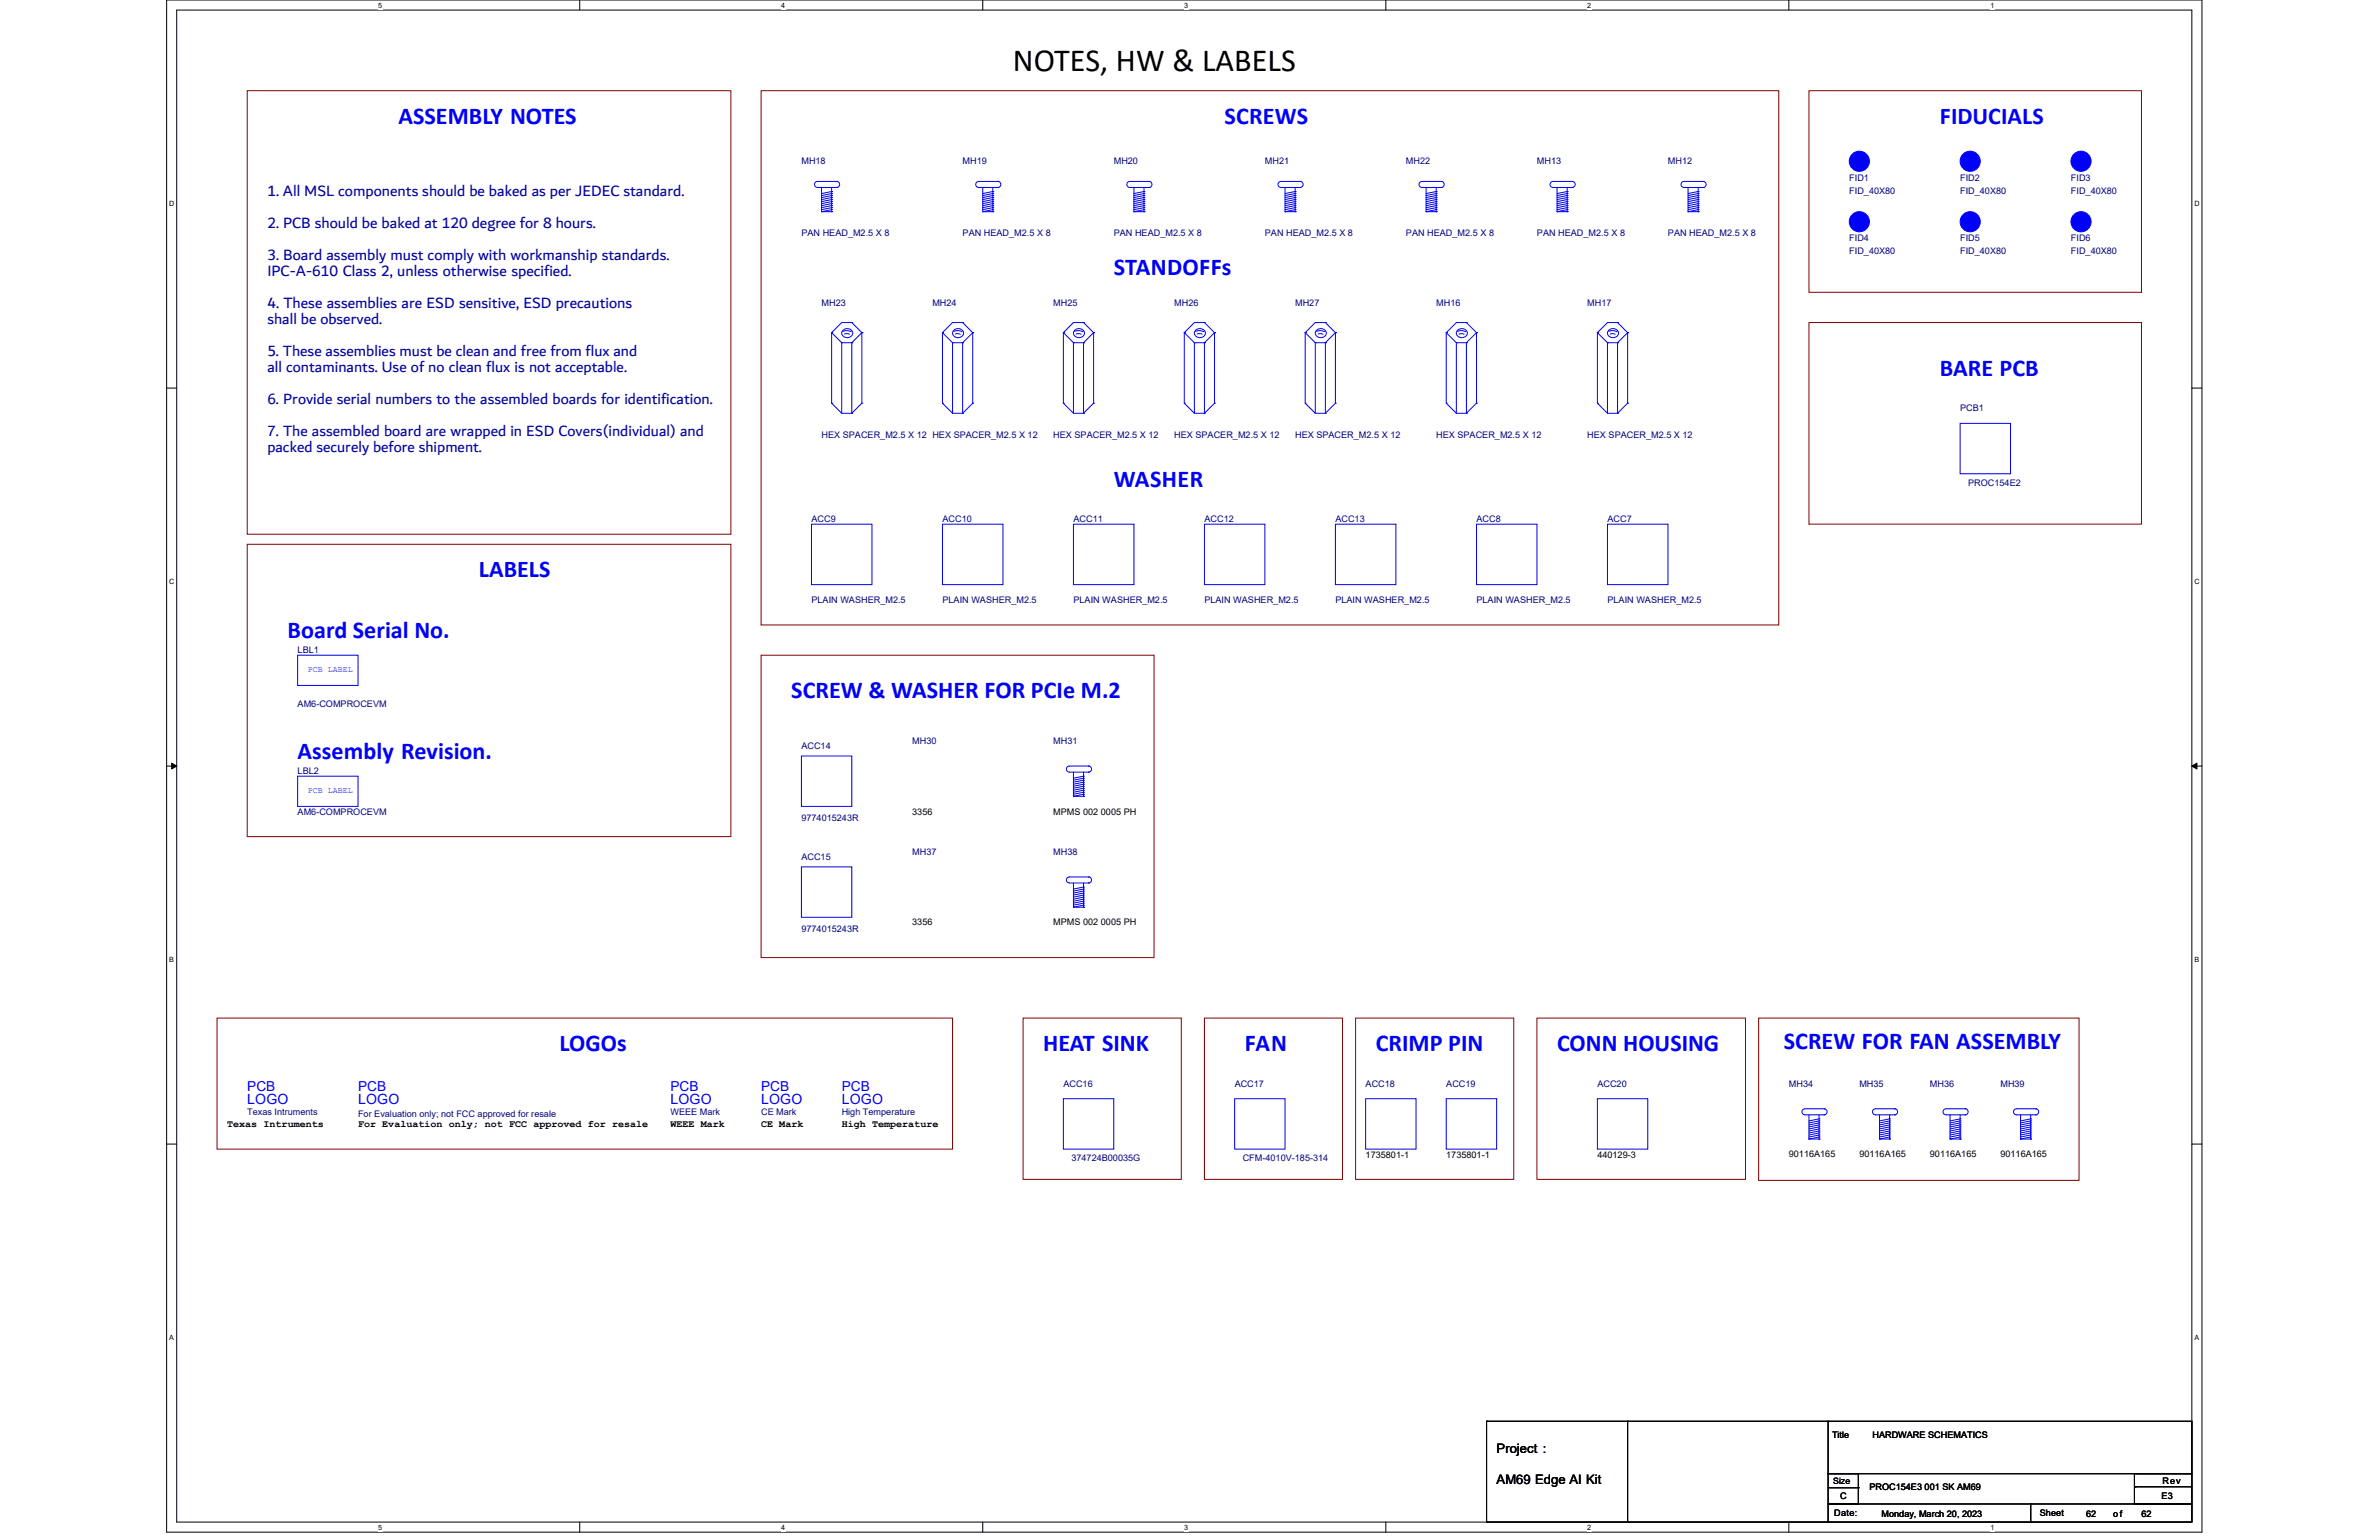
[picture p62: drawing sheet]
<svg xmlns="http://www.w3.org/2000/svg" width="432mm" height="279mm" viewBox="0 0 432 279" stroke-linecap="round" stroke-linejoin="round" font-family="sans-serif">
<defs><g id="words">
<text font-size="5.8" x="183.9" y="12.9">NOTES, HW &amp; LABELS</text>
<g font-size="4.4" fill="#00f">
<text x="72.3" y="22.5">ASSEMBLY NOTES</text>
<text x="222.3" y="22.5">SCREWS</text>
<text x="352.1" y="22.4">FIDUCIALS</text>
<text x="202.2" y="49.9">STANDOFFs</text>
<text x="352.1" y="68.2">BARE PCB</text>
<text x="202.2" y="88.3">WASHER</text>
<text x="86.9" y="104.7">LABELS</text>
<text x="52.2" y="115.7">Board Serial No.</text>
<text x="143.6" y="126.7">SCREW &amp; WASHER FOR PCIe M.2</text>
<text x="54" y="137.7">Assembly Revision.</text>
<text x="101.6" y="190.7">LOGOs</text>
<text x="189.4" y="190.7">HEAT SINK</text>
<text x="225.9" y="190.7">FAN</text>
<text x="249.7" y="190.7">CRIMP PIN</text>
<text x="282.6" y="190.7">CONN HOUSING</text>
<text x="323.8" y="190.3">SCREW FOR FAN ASSEMBLY</text>
</g>
<g font-size="2.9" fill="#0000a0">
<text x="48.5" y="35.5">1. All MSL components should be baked as per JEDEC standard.</text>
<text x="48.5" y="41.3">2. PCB should be baked at 120 degree for 8 hours.</text>
<text x="48.5" y="47.1">3. Board assembly must comply with workmanship standards.</text>
<text x="48.5" y="50">IPC-A-610 Class 2, unless otherwise specified.</text>
<text x="48.5" y="55.9">4. These assemblies are ESD sensitive, ESD precautions</text>
<text x="48.5" y="58.8">shall be observed.</text>
<text x="48.5" y="64.6">5. These assemblies must be clean and free from flux and</text>
<text x="48.5" y="67.5">all contaminants. Use of no clean flux is not acceptable.</text>
<text x="48.5" y="73.2">6. Provide serial numbers to the assembled boards for identification.</text>
<text x="48.5" y="79">7. The assembled board are wrapped in ESD Covers(individual) and</text>
<text x="48.5" y="81.9">packed securely before shipment.</text>
</g>
<g font-size="2.6" fill="#00f">
<text x="44.9" y="200.4">LOGO</text>
<text x="65" y="200.4">LOGO</text>
<text x="121.7" y="200.4">LOGO</text>
<text x="138.1" y="200.4">LOGO</text>
<text x="152.8" y="200.4">LOGO</text>
</g>
<g font-size="2.5" fill="#00f">
<text x="44.9" y="197.9">PCB</text>
<text x="65" y="197.9">PCB</text>
<text x="121.7" y="197.9">PCB</text>
<text x="138.1" y="197.9">PCB</text>
<text x="152.8" y="197.9">PCB</text>
</g>
<g font-size="2.4">
<text x="271.6" y="263.7">Project :</text>
<text x="271.6" y="269.2">AM69 Edge AI Kit</text>
</g>
<g font-size="1.8">
<text x="41.2" y="204.5">Texas Intruments</text>
<text x="65" y="204.5">For Evaluation only; not FCC approved for resale</text>
<text x="121.7" y="204.5">WEEE Mark</text>
<text x="138.1" y="204.5">CE Mark</text>
<text x="152.8" y="204.5">High Temperature</text>
</g>
<g font-size="1.6" fill="#000080">
<text x="145.5" y="29.8">MH18</text>
<text x="174.7" y="29.8">MH19</text>
<text x="202.2" y="29.8">MH20</text>
<text x="229.6" y="29.8">MH21</text>
<text x="255.2" y="29.8">MH22</text>
<text x="279" y="29.8">MH13</text>
<text x="302.7" y="29.8">MH12</text>
<text x="335.7" y="32.8">FID1</text>
<text x="335.7" y="35.1">FID_40X80</text>
<text x="355.8" y="32.8">FID2</text>
<text x="355.8" y="35.1">FID_40X80</text>
<text x="375.9" y="32.8">FID3</text>
<text x="375.9" y="35.1">FID_40X80</text>
<text x="145.5" y="42.8">PAN HEAD_M2.5 X 8</text>
<text x="174.7" y="42.8">PAN HEAD_M2.5 X 8</text>
<text x="202.2" y="42.8">PAN HEAD_M2.5 X 8</text>
<text x="229.6" y="42.8">PAN HEAD_M2.5 X 8</text>
<text x="255.2" y="42.8">PAN HEAD_M2.5 X 8</text>
<text x="279" y="42.8">PAN HEAD_M2.5 X 8</text>
<text x="302.7" y="42.8">PAN HEAD_M2.5 X 8</text>
<text x="335.7" y="43.7">FID4</text>
<text x="335.7" y="46.1">FID_40X80</text>
<text x="355.8" y="43.7">FID5</text>
<text x="355.8" y="46.1">FID_40X80</text>
<text x="375.9" y="43.7">FID6</text>
<text x="375.9" y="46.1">FID_40X80</text>
<text x="149.1" y="55.4">MH23</text>
<text x="169.2" y="55.4">MH24</text>
<text x="191.2" y="55.4">MH25</text>
<text x="213.1" y="55.4">MH26</text>
<text x="235.1" y="55.4">MH27</text>
<text x="260.7" y="55.4">MH16</text>
<text x="288.1" y="55.4">MH17</text>
<text x="355.8" y="74.6">PCB1</text>
<text x="149.1" y="79.4">HEX SPACER_M2.5 X 12 HEX SPACER_M2.5 X 12</text>
<text x="191.2" y="79.4">HEX SPACER_M2.5 X 12</text>
<text x="213.1" y="79.4">HEX SPACER_M2.5 X 12</text>
<text x="235.1" y="79.4">HEX SPACER_M2.5 X 12</text>
<text x="260.7" y="79.4">HEX SPACER_M2.5 X 12</text>
<text x="288.1" y="79.4">HEX SPACER_M2.5 X 12</text>
<text x="357.2" y="88.2">PROC154E2</text>
<text x="147.3" y="94.8">ACC9</text>
<text x="171.1" y="94.8">ACC10</text>
<text x="194.8" y="94.8">ACC11</text>
<text x="218.6" y="94.8">ACC12</text>
<text x="242.4" y="94.8">ACC13</text>
<text x="268" y="94.8">ACC8</text>
<text x="291.8" y="94.8">ACC7</text>
<text x="147.3" y="109.4">PLAIN WASHER_M2.5</text>
<text x="171.1" y="109.4">PLAIN WASHER_M2.5</text>
<text x="194.8" y="109.4">PLAIN WASHER_M2.5</text>
<text x="218.6" y="109.4">PLAIN WASHER_M2.5</text>
<text x="242.4" y="109.4">PLAIN WASHER_M2.5</text>
<text x="268" y="109.4">PLAIN WASHER_M2.5</text>
<text x="291.8" y="109.4">PLAIN WASHER_M2.5</text>
<text x="54" y="118.5">LBL1</text>
<text x="54" y="128.2">AM6-COMPROCEVM</text>
<text x="145.5" y="135.9">ACC14</text>
<text x="165.6" y="135">MH30</text>
<text x="191.2" y="135">MH31</text>
<text x="54" y="140.5">LBL2</text>
<text x="54" y="147.8">AM6-COMPROCEVM</text>
<text x="145.5" y="148.9">9774015243R</text>
<text x="165.6" y="155.1">MH37</text>
<text x="191.2" y="155.1">MH38</text>
<text x="145.5" y="156">ACC15</text>
<text x="145.5" y="169">9774015243R</text>
<text x="193" y="197.2">ACC16</text>
<text x="224.1" y="197.2">ACC17</text>
<text x="247.9" y="197.2">ACC18</text>
<text x="262.5" y="197.2">ACC19</text>
<text x="289.9" y="197.2">ACC20</text>
<text x="324.7" y="197.2">MH34</text>
<text x="337.5" y="197.2">MH35</text>
<text x="350.3" y="197.2">MH36</text>
<text x="363.1" y="197.2">MH39</text>
<text x="44.9" y="202.3">Texas Intruments</text>
<text x="65" y="202.7">For Evaluation only; not FCC approved for resale</text>
<text x="121.7" y="202.3">WEEE Mark</text>
<text x="138.1" y="202.3">CE Mark</text>
<text x="152.8" y="202.3">High Temperature</text>
<text x="194.5" y="210.7">374724B00035G</text>
<text x="225.6" y="210.7">CFM-4010V-185-314</text>
</g>
<g font-size="1.6">
<text x="165.6" y="147.8">3356</text>
<text x="191.2" y="147.8">MPMS 002 0005 PH</text>
<text x="165.6" y="167.9">3356</text>
<text x="191.2" y="167.9">MPMS 002 0005 PH</text>
<text x="324.7" y="210">90116A165</text>
<text x="337.5" y="210">90116A165</text>
<text x="350.3" y="210">90116A165</text>
<text x="363.1" y="210">90116A165</text>
<text x="247.9" y="210.2">1735801-1</text>
<text x="262.5" y="210.2">1735801-1</text>
<text x="289.9" y="210.2">440129-3</text>
<text x="332.5" y="260.8">Title</text>
<text x="339.9" y="260.8">HARDWARE SCHEMATICS</text>
<text x="332.7" y="269.2">Size</text>
<text x="392.5" y="269.2">Rev</text>
<text x="332.9" y="275.1">Date:</text>
<text x="334" y="272">C</text>
<text x="339.3" y="270.3">PROC154E3 001 SK AM69</text>
<text x="341.5" y="275.3">Monday, March 20, 2023</text>
<text x="370.2" y="275.1">Sheet</text>
<text x="378.6" y="275.3">62</text>
<text x="383.6" y="275.3">of</text>
<text x="388.7" y="275.3">62</text>
<text x="392.3" y="272">E3</text>
</g>
<g font-size="1.5" fill="#00f">
<text x="55.8" y="121.9">PCB LABEL</text>
<text x="55.8" y="143.9">PCB LABEL</text>
</g>
<g font-size="1.3">
<text x="68.6" y="1.4">5</text>
<text x="141.8" y="1.4">4</text>
<text x="215" y="1.4">3</text>
<text x="288.1" y="1.4">2</text>
<text x="361.3" y="1.4">1</text>
<text x="30.7" y="37.3">D</text>
<text x="398.3" y="37.3">D</text>
<text x="30.7" y="105.9">C</text>
<text x="398.3" y="105.9">C</text>
<text x="30.7" y="174.5">B</text>
<text x="398.3" y="174.5">B</text>
<text x="30.7" y="243">A</text>
<text x="398.3" y="243">A</text>
<text x="68.6" y="277.5">5</text>
<text x="141.8" y="277.5">4</text>
<text x="215" y="277.5">3</text>
<text x="288.1" y="277.5">2</text>
<text x="361.3" y="277.5">1</text>
</g>
</g></defs>
<path d="M30.2 0h369.5v278h-369.5zM32.1 1.8h365.7v274.3h-365.7z" fill="none" stroke="#000" stroke-width=".18"/>
<g fill="#fff">
<path d="M68.7 .2h.7v1.4h-.7z"/>
<path d="M68.7 276.3h.7v1.5h-.7z"/>
</g>
<path d="M105.2 0v1.8M105.2 276.1v1.9" fill="none" stroke="#000" stroke-width=".18"/>
<g fill="#fff">
<path d="M141.8 .2h.7v1.4h-.7z"/>
<path d="M141.8 276.3h.7v1.5h-.7z"/>
</g>
<path d="M178.4 0v1.8M178.4 276.1v1.9" fill="none" stroke="#000" stroke-width=".18"/>
<g fill="#fff">
<path d="M215 .2h.7v1.4h-.7z"/>
<path d="M215 276.3h.7v1.5h-.7z"/>
</g>
<path d="M251.5 0v1.8M251.5 276.1v1.9" fill="none" stroke="#000" stroke-width=".18"/>
<g fill="#fff">
<path d="M288.1 .2h.7v1.4h-.7z"/>
<path d="M288.1 276.3h.7v1.5h-.7z"/>
</g>
<path d="M324.7 0v1.8M324.7 276.1v1.9" fill="none" stroke="#000" stroke-width=".18"/>
<g fill="#fff">
<path d="M361.3 .2h.7v1.4h-.7z"/>
<path d="M361.3 276.3h.7v1.5h-.7z"/>
<path d="M30.7 36.1h1v1.5h-1z"/>
<path d="M398.3 36.1h.9v1.5h-.9z"/>
<path d="M30.7 104.7h1v1.5h-1z"/>
<path d="M398.3 104.7h.9v1.5h-.9z"/>
</g>
<path d="M30.2 70.4h1.9M397.8 70.4h1.9" fill="none" stroke="#000" stroke-width=".18"/>
<g fill="#fff">
<path d="M30.7 173.3h.9v1.4h-.9z"/>
<path d="M398.3 173.3h.9v1.4h-.9z"/>
</g>
<path d="M30.2 139h1.9M31.2 138.5l.9 .5-.9 .5zM397.8 139l.9-.5v1zM397.8 139h1.9" fill="none" stroke="#000" stroke-width=".18"/>
<path d="M31.2 138.5l.9 .5-.9 .5zM397.8 139l.9-.5v1z" fill="#000"/>
<g fill="#fff">
<path d="M30.7 241.9h.9v1.4h-.9z"/>
<path d="M398.3 241.9h.9v1.4h-.9z"/>
</g>
<g fill="none" stroke="#000" stroke-width=".18">
<path d="M30.2 207.6h1.9M397.8 207.6h1.9M269.8 257.9h.1M269.8 257.9h62.2M269.8 257.9v18.2M295.4 257.9h.1M295.4 257.9v18.2M331.8 257.9h66v9.5h-66zM269.8 276.1h.1M269.8 276.1h62.2M331.8 267.4h5.5v5.5h-5.5zM331.8 272.9h36.8v3.2h-36.8z"/>
<path d="M331.8 269.9h5.5M337.3 269.9h.1M368.6 272.9h29.2v3.2h-29.2zM387.4 267.4h10.4v5.5h-10.4zM387.6 269.7h.1M387.6 269.7h10.2"/>
</g>
<path d="M44.9 16.5h87.8v80.4h-87.8zM138.1 16.5h184.8v96.9h-184.8zM328.3 16.5h60.4v36.5h-60.4zM328.3 58.5h60.4v36.6h-60.4zM44.9 98.8h87.8v53h-87.8zM138.1 118.9h71.4v54.8h-71.4zM39.4 184.7h133.5v23.8h-133.5zM185.7 184.7h28.7v29.3h-28.7zM218.6 184.7h25.1v29.3h-25.1zM246 184.7h28.8v29.3h-28.8zM279 184.7h37.8v29.3h-37.8zM319.2 184.7h58.1v29.5h-58.1z" fill="none" stroke="#800000" stroke-width=".18"/>
<g fill="none" stroke="#00f" stroke-width=".18">
<path d="M54 140.8h11v5.5h-11zM197.6 159.1a.55 .55 0 0 1 .5 .6 .55 .55 0 0 1-.5 .5M197.6 159.1h-3.5a.55 .55 0 0 0-.5 .6 .55 .55 0 0 0 .5 .5M197.6 159.1h.1M194.1 160.2h3.5M194.8 164.6h.1M194.8 160.2v4.4M194.8 164.6h1.9M196.7 164.6h.1M196.7 160.9h.1M196.7 161.3h.1M196.7 161.7h.1"/>
<path d="M196.7 162h.1M196.7 162.4h.1M196.7 162.8h.1M196.7 163.1h.1M196.7 163.5h.1M196.7 163.9h.1M196.7 164.2h.1M196.7 160.2v4.4M196.7 160.9l-1.9 .4M196.7 161.3l-1.9 .4M196.7 161.7l-1.9 .3M196.7 162l-1.9 .4"/>
<path d="M196.7 162.4l-1.9 .4M196.7 162.8l-1.9 .3M196.7 163.1l-1.9 .4M196.7 163.5l-1.9 .4M196.7 163.9l-1.9 .3M196.7 164.2l-1.9 .4M197.6 160.2h.1M366 202.3h3.5M366.7 206.7h.1M366.7 202.3v4.4M366.7 206.7h1.9M368.6 206.7h.1"/>
<path d="M368.6 203h.1M368.6 203.4h.1M368.6 203.7h.1M368.6 204.1h.1M368.6 204.5h.1M368.6 204.8h.1M368.6 205.2h.1M368.6 205.6h.1M368.6 205.9h.1M368.6 206.3h.1M368.6 202.3v4.4M368.6 203l-1.9 .4"/>
<path d="M368.6 203.4l-1.9 .3M368.6 203.7l-1.9 .4M368.6 204.1l-1.9 .4M368.6 204.5l-1.9 .3M368.6 204.8l-1.9 .4M368.6 205.2l-1.9 .4M368.6 205.6l-1.9 .3M368.6 205.9l-1.9 .4M368.6 206.3l-1.9 .4M369.5 201.2a.55 .55 0 0 1 .5 .5 .55 .55 0 0 1-.5 .6M369.5 201.2h-3.5a.55 .55 0 0 0-.5 .5 .55 .55 0 0 0 .5 .6M369.5 201.2h.1"/>
<path d="M369.5 202.3h.1"/>
</g>
<circle cx="357.6" cy="40.2" r="1.83" fill="#00f"/>
<circle cx="357.6" cy="40.2" r="1.83" fill="none" stroke="#00f" stroke-width=".18"/>
<circle cx="357.6" cy="40.2" r=".73" fill="#00f"/>
<g fill="none" stroke="#00f" stroke-width=".18">
<path d="M178.4 38.4h.1M178.4 34v4.4M178.4 38.4h1.8M180.2 38.4h.1M180.2 34.7h.1M180.2 35.1h.1M180.2 35.5h.1M180.2 35.8h.1M180.2 36.2h.1M180.2 36.6h.1M180.2 36.9h.1M180.2 37.3h.1"/>
<path d="M180.2 37.7h.1M180.2 38h.1M180.2 34v4.4M180.2 34.7l-1.8 .4M180.2 35.1l-1.8 .4M180.2 35.5l-1.8 .3M180.2 35.8l-1.8 .4M180.2 36.2l-1.8 .4M180.2 36.6l-1.8 .3M180.2 36.9l-1.8 .4M180.2 37.3l-1.8 .4M180.2 37.7l-1.8 .3"/>
<path d="M180.2 38l-1.8 .4M181.1 32.9a.55 .55 0 0 1 .6 .6 .55 .55 0 0 1-.6 .5M181.1 32.9h-3.5a.55 .55 0 0 0-.5 .6 .55 .55 0 0 0 .5 .5h3.5M181.1 32.9h.1M181.1 34h.1M306.4 38.4h.1M306.4 38.4h1.8M306.4 34v4.4M308.2 38.4h.1M308.2 34.7h.1M308.2 35.1h.1M308.2 35.5h.1"/>
<path d="M308.2 35.8h.1M308.2 36.2h.1M308.2 36.6h.1M308.2 36.9h.1M308.2 37.3h.1M308.2 37.7h.1M308.2 38h.1M308.2 34v4.4M308.2 34.7l-1.8 .4M308.2 35.1l-1.8 .4M308.2 35.5l-1.8 .3M308.2 35.8l-1.8 .4"/>
<path d="M308.2 36.2l-1.8 .4M308.2 36.6l-1.8 .3M308.2 36.9l-1.8 .4M308.2 37.3l-1.8 .4M308.2 37.7l-1.8 .3M308.2 38l-1.8 .4M309.1 32.9a.55 .55 0 0 1 .6 .6 .55 .55 0 0 1-.6 .5M309.1 32.9h-3.4a.55 .55 0 0 0-.6 .6 .55 .55 0 0 0 .6 .5h3.4M309.1 32.9h.1M309.1 34h.1M153.1 59.9a.98 .98 0 0 1 1.1-.2 .98 .98 0 0 1 .5 1.1 .99 .99 0 0 1-1.2 .4 .99 .99 0 0 1-.6-1.1zM154.6 58.5h.1"/>
<path d="M154.6 58.5h-1.8l-1.9 1.9M154.6 58.5l1.8 1.9M150.9 73.2h.1M150.9 60.4h.1M150.9 73.2l1.9 1.8M150.9 60.4v12.8M150.9 60.4l1.9 1.8M152.8 62.2h.1M152.8 75h1.8M152.8 62.2v12.8M152.8 62.2h1.8M153 60.1l.7-.1 .8 .2"/>
<path d="M153.3 60.6h.9M154.6 75h.1M154.6 62.2h.1M154.6 62.2v12.8M156.4 73.2h.1M156.4 60.4h.1M156.4 73.2l-1.8 1.8M156.4 60.4v12.8M156.4 60.4l-1.8 1.8M171.1 95.1h10.9v11h-10.9zM197.6 139a.55 .55 0 0 1 .5 .5 .55 .55 0 0 1-.5 .6M197.6 139h-3.5a.55 .55 0 0 0-.5 .5 .55 .55 0 0 0 .5 .6h3.5"/>
<path d="M197.6 139h.1M194.8 144.5h.1M194.8 140.1v4.4M194.8 144.5h1.9M196.7 144.5h.1M196.7 140.8h.1M196.7 141.2h.1M196.7 141.5h.1M196.7 141.9h.1M196.7 142.3h.1M196.7 142.6h.1M196.7 143h.1"/>
<path d="M196.7 143.4h.1M196.7 143.7h.1M196.7 144.1h.1M196.7 140.1v4.4M196.7 140.8l-1.9 .4M196.7 141.2l-1.9 .3M196.7 141.5l-1.9 .4M196.7 141.9l-1.9 .4M196.7 142.3l-1.9 .3M196.7 142.6l-1.9 .4M196.7 143l-1.9 .4M196.7 143.4l-1.9 .3"/>
<path d="M196.7 143.7l-1.9 .4M196.7 144.1l-1.9 .4M197.6 140.1h.1"/>
<circle cx="357.6" cy="40.2" r=".73"/>
</g>
<circle cx="377.7" cy="40.2" r="1.83" fill="#00f"/>
<circle cx="377.7" cy="40.2" r="1.83" fill="none" stroke="#00f" stroke-width=".18"/>
<circle cx="377.7" cy="40.2" r=".73" fill="#00f"/>
<g fill="none" stroke="#00f" stroke-width=".18">
<path d="M149.1 38.4h.1M149.1 34v4.4M149.1 38.4h1.8M150.9 38.4h.1M150.9 34.7h.1M150.9 35.1h.1M150.9 35.5h.1M150.9 35.8h.1M150.9 36.2h.1M150.9 36.6h.1M150.9 36.9h.1M150.9 37.3h.1"/>
<path d="M150.9 37.7h.1M150.9 38h.1M150.9 34v4.4M150.9 34.7l-1.8 .4M150.9 35.1l-1.8 .4M150.9 35.5l-1.8 .3M150.9 35.8l-1.8 .4M150.9 36.2l-1.8 .4M150.9 36.6l-1.8 .3M150.9 36.9l-1.8 .4M150.9 37.3l-1.8 .4M150.9 37.7l-1.8 .3"/>
<path d="M150.9 38l-1.8 .4M151.9 32.9a.55 .55 0 0 1 .5 .6 .55 .55 0 0 1-.5 .5M151.9 32.9h-3.5a.55 .55 0 0 0-.6 .6 .55 .55 0 0 0 .6 .5h3.5M151.9 32.9h.1M151.9 34h.1M205.8 38.4h.1M205.8 38.4h1.8M205.8 34v4.4M207.6 38.4h.1M207.6 34.7h.1M207.6 35.1h.1M207.6 35.5h.1"/>
<path d="M207.6 35.8h.1M207.6 36.2h.1M207.6 36.6h.1M207.6 36.9h.1M207.6 37.3h.1M207.6 37.7h.1M207.6 38h.1M207.6 34v4.4M207.6 34.7l-1.8 .4M207.6 35.1l-1.8 .4M207.6 35.5l-1.8 .3M207.6 35.8l-1.8 .4"/>
<path d="M207.6 36.2l-1.8 .4M207.6 36.6l-1.8 .3M207.6 36.9l-1.8 .4M207.6 37.3l-1.8 .4M207.6 37.7l-1.8 .3M207.6 38l-1.8 .4M208.6 32.9a.55 .55 0 0 1 .5 .6 .55 .55 0 0 1-.5 .5M208.6 32.9h-3.5a.55 .55 0 0 0-.6 .6 .55 .55 0 0 0 .6 .5h3.5M208.6 32.9h.1M208.6 34h.1M233.2 38.4h.1M233.2 38.4h1.9"/>
<path d="M233.2 34v4.4M235.1 38.4h.1M235.1 34.7h.1M235.1 35.1h.1M235.1 35.5h.1M235.1 35.8h.1M235.1 36.2h.1M235.1 36.6h.1M235.1 36.9h.1M235.1 37.3h.1M235.1 37.7h.1M235.1 38h.1"/>
<path d="M235.1 34v4.4M235.1 34.7l-1.9 .4M235.1 35.1l-1.9 .4M235.1 35.5l-1.9 .3M235.1 35.8l-1.9 .4M235.1 36.2l-1.9 .4M235.1 36.6l-1.9 .3M235.1 36.9l-1.9 .4M235.1 37.3l-1.9 .4M235.1 37.7l-1.9 .3M235.1 38l-1.9 .4M236 32.9a.55 .55 0 0 1 .5 .6 .55 .55 0 0 1-.5 .5"/>
<path d="M236 32.9h-3.5a.55 .55 0 0 0-.5 .6 .55 .55 0 0 0 .5 .5h3.5M236 32.9h.1M236 34h.1M282.6 38.4h.1M282.6 38.4h1.8M282.6 34v4.4M284.4 38.4h.1M284.4 34.7h.1M284.4 35.1h.1M284.4 35.5h.1M284.4 35.8h.1M284.4 36.2h.1"/>
<path d="M284.4 36.6h.1M284.4 36.9h.1M284.4 37.3h.1M284.4 37.7h.1M284.4 38h.1M284.4 34v4.4M284.4 34.7l-1.8 .4M284.4 35.1l-1.8 .4M284.4 35.5l-1.8 .3M284.4 35.8l-1.8 .4M284.4 36.2l-1.8 .4M284.4 36.6l-1.8 .3"/>
<path d="M284.4 36.9l-1.8 .4M284.4 37.3l-1.8 .4M284.4 37.7l-1.8 .3M284.4 38l-1.8 .4M285.4 32.9a.55 .55 0 0 1 .5 .6 .55 .55 0 0 1-.5 .5M285.4 32.9h-3.5a.55 .55 0 0 0-.6 .6 .55 .55 0 0 0 .6 .5h3.5M285.4 32.9h.1M285.4 34h.1M173.2 59.9a.98 .98 0 0 1 1.1-.2 .98 .98 0 0 1 .5 1.1 .99 .99 0 0 1-1.2 .4 .99 .99 0 0 1-.6-1.1zM174.7 58.5h.1M174.7 58.5h-1.8l-1.8 1.9M174.7 58.5l1.8 1.9"/>
<path d="M195.1 59.9a.98 .98 0 0 1 1.2-.2 .98 .98 0 0 1 .5 1.1 .99 .99 0 0 1-1.2 .4 .99 .99 0 0 1-.7-1.1zM196.7 58.5h.1M196.7 58.5h-1.9l-1.8 1.9M196.7 58.5l1.8 1.9M264.6 59.9a.98 .98 0 0 1 1.2-.2 .98 .98 0 0 1 .5 1.1 .99 .99 0 0 1-1.2 .4 .99 .99 0 0 1-.7-1.1zM266.2 58.5h.1M266.2 58.5h-1.9l-1.8 1.9M266.2 58.5l1.8 1.9M292.1 59.9a.98 .98 0 0 1 1.1-.2 .98 .98 0 0 1 .5 1.1 .99 .99 0 0 1-1.2 .4 .99 .99 0 0 1-.7-1.1zM293.6 58.5h.1M293.6 58.5h-1.8l-1.9 1.9M293.6 58.5l1.8 1.9"/>
<path d="M171.1 73.2h.1M171.1 60.4h.1M171.1 73.2l1.8 1.8M171.1 60.4v12.8M171.1 60.4l1.8 1.8M172.9 62.2h.1M172.9 75h1.8M172.9 62.2h1.8M172.9 62.2v12.8M173.1 60.1l.7-.1 .8 .2M173.4 60.6h.9M174.7 75h.1"/>
<path d="M174.7 62.2h.1M174.7 62.2v12.8M176.5 73.2h.1M176.5 60.4h.1M176.5 73.2l-1.8 1.8M176.5 60.4v12.8M176.5 60.4l-1.8 1.8M193 73.2h.1M193 60.4h.1M193 73.2l1.8 1.8M193 60.4v12.8M193 60.4l1.8 1.8"/>
<path d="M194.8 62.2h.1M194.8 75h1.9M194.8 62.2h1.9M194.8 62.2v12.8M195.1 60.1l.6-.1 .9 .2M195.3 60.6h.9M196.7 75h.1M196.7 62.2h.1M196.7 62.2v12.8M198.5 73.2h.1M198.5 60.4h.1M198.5 73.2l-1.8 1.8"/>
<path d="M198.5 60.4v12.8M198.5 60.4l-1.8 1.8M262.5 73.2h.1M262.5 60.4h.1M262.5 73.2l1.8 1.8M262.5 60.4v12.8M262.5 60.4l1.8 1.8M264.3 62.2h.1M264.3 75h1.9M264.3 62.2v12.8M264.3 62.2h1.9M264.6 60.1l.6-.1 .9 .2"/>
<path d="M264.8 60.6h.9M266.2 75h.1M266.2 62.2h.1M266.2 62.2v12.8M268 73.2h.1M268 60.4h.1M268 73.2l-1.8 1.8M268 60.4v12.8M268 60.4l-1.8 1.8M289.9 73.2h.1M289.9 60.4h.1M289.9 73.2l1.9 1.8"/>
<path d="M289.9 60.4v12.8M289.9 60.4l1.9 1.8M291.8 62.2h.1M291.8 75h1.8M291.8 62.2h1.8M291.8 62.2v12.8M292 60.1l.7-.1 .8 .2M292.3 60.6h.9M293.6 75h.1M293.6 62.2h.1M293.6 62.2v12.8M295.4 73.2h.1"/>
<path d="M295.4 60.4h.1M295.4 73.2l-1.8 1.8M295.4 60.4v12.8M295.4 60.4l-1.8 1.8M355.8 76.8h9.1v9.2h-9.1zM194.8 95.1h11v11h-11zM218.6 95.1h11v11h-11zM242.4 95.1h11v11h-11zM268 95.1h11v11h-11zM291.8 95.1h10.9v11h-10.9zM193 199.3h9.2v9.2h-9.2zM224.1 199.3h9.1v9.2h-9.1z"/>
<path d="M247.9 199.3h9.1v9.2h-9.1zM327.6 202.3h3.5M328.3 206.7h.1M328.3 202.3v4.4M328.3 206.7h1.9M330.2 206.7h.1M330.2 203h.1M330.2 203.4h.1M330.2 203.7h.1M330.2 204.1h.1M330.2 204.5h.1M330.2 204.8h.1"/>
<path d="M330.2 205.2h.1M330.2 205.6h.1M330.2 205.9h.1M330.2 206.3h.1M330.2 202.3v4.4M330.2 203l-1.9 .4M330.2 203.4l-1.9 .3M330.2 203.7l-1.9 .4M330.2 204.1l-1.9 .4M330.2 204.5l-1.9 .3M330.2 204.8l-1.9 .4M330.2 205.2l-1.9 .4"/>
<path d="M330.2 205.6l-1.9 .3M330.2 205.9l-1.9 .4M330.2 206.3l-1.9 .4M331.1 201.2a.55 .55 0 0 1 .5 .5 .55 .55 0 0 1-.5 .6M331.1 201.2h-3.5a.55 .55 0 0 0-.5 .5 .55 .55 0 0 0 .5 .6M331.1 201.2h.1M331.1 202.3h.1"/>
<circle cx="377.7" cy="40.2" r=".73"/>
</g>
<circle cx="357.6" cy="29.3" r="1.83" fill="#00f"/>
<circle cx="357.6" cy="29.3" r="1.83" fill="none" stroke="#00f" stroke-width=".18"/>
<circle cx="357.6" cy="29.3" r=".73" fill="#00f"/>
<g fill="none" stroke="#00f" stroke-width=".18">
<path d="M262.5 199.3h9.1v9.2h-9.1z"/>
<circle cx="357.6" cy="29.3" r=".73"/>
</g>
<circle cx="377.7" cy="29.3" r="1.83" fill="#00f"/>
<circle cx="377.7" cy="29.3" r="1.83" fill="none" stroke="#00f" stroke-width=".18"/>
<circle cx="377.7" cy="29.3" r=".73" fill="#00f"/>
<g fill="none" stroke="#00f" stroke-width=".18">
<path d="M54 118.9h11v5.5h-11zM289.9 199.3h9.2v9.2h-9.2z"/>
<circle cx="377.7" cy="29.3" r=".73"/>
</g>
<circle cx="337.5" cy="29.3" r="1.83" fill="#00f"/>
<circle cx="337.5" cy="29.3" r="1.83" fill="none" stroke="#00f" stroke-width=".18"/>
<circle cx="337.5" cy="29.3" r=".73" fill="#00f"/>
<g fill="none" stroke="#00f" stroke-width=".18">
<path d="M217.1 59.9a.98 .98 0 0 1 1.1-.2 .98 .98 0 0 1 .5 1.1 .99 .99 0 0 1-1.2 .4 .99 .99 0 0 1-.6-1.1zM218.6 58.5h.1M218.6 58.5h-1.8l-1.8 1.9M218.6 58.5l1.8 1.9M215 73.2h.1M215 60.4h.1M215 73.2l1.8 1.8M215 60.4v12.8M215 60.4l1.8 1.8M216.8 62.2h.1M216.8 75h1.8M216.8 62.2v12.8"/>
<path d="M216.8 62.2h1.8M217 60.1l.7-.1 .8 .2M217.3 60.6h.9M218.6 75h.1M218.6 62.2h.1M218.6 62.2v12.8M220.4 73.2h.1M220.4 60.4h.1M220.4 73.2l-1.8 1.8M220.4 60.4v12.8M220.4 60.4l-1.8 1.8M353.2 202.3h3.5"/>
<path d="M353.9 206.7h.1M353.9 202.3v4.4M353.9 206.7h1.9M355.8 206.7h.1M355.8 203h.1M355.8 203.4h.1M355.8 203.7h.1M355.8 204.1h.1M355.8 204.5h.1M355.8 204.8h.1M355.8 205.2h.1M355.8 205.6h.1"/>
<path d="M355.8 205.9h.1M355.8 206.3h.1M355.8 202.3v4.4M355.8 203l-1.9 .4M355.8 203.4l-1.9 .3M355.8 203.7l-1.9 .4M355.8 204.1l-1.9 .4M355.8 204.5l-1.9 .3M355.8 204.8l-1.9 .4M355.8 205.2l-1.9 .4M355.8 205.6l-1.9 .3M355.8 205.9l-1.9 .4"/>
<path d="M355.8 206.3l-1.9 .4M356.7 201.2a.55 .55 0 0 1 .5 .5 .55 .55 0 0 1-.5 .6M356.7 201.2h-3.5a.55 .55 0 0 0-.5 .5 .55 .55 0 0 0 .5 .6M356.7 201.2h.1M356.7 202.3h.1"/>
<circle cx="337.5" cy="29.3" r=".73"/>
</g>
<circle cx="337.5" cy="40.2" r="1.83" fill="#00f"/>
<circle cx="337.5" cy="40.2" r="1.83" fill="none" stroke="#00f" stroke-width=".18"/>
<circle cx="337.5" cy="40.2" r=".73" fill="#00f"/>
<g fill="none" stroke="#00f" stroke-width=".18">
<path d="M258.8 38.4h.1M258.8 34v4.4M258.8 38.4h1.9M260.7 38.4h.1M260.7 34.7h.1M260.7 35.1h.1M260.7 35.5h.1M260.7 35.8h.1M260.7 36.2h.1M260.7 36.6h.1M260.7 36.9h.1M260.7 37.3h.1"/>
<path d="M260.7 37.7h.1M260.7 38h.1M260.7 34v4.4M260.7 34.7l-1.9 .4M260.7 35.1l-1.9 .4M260.7 35.5l-1.9 .3M260.7 35.8l-1.9 .4M260.7 36.2l-1.9 .4M260.7 36.6l-1.9 .3M260.7 36.9l-1.9 .4M260.7 37.3l-1.9 .4M260.7 37.7l-1.9 .3"/>
<path d="M260.7 38l-1.9 .4M261.6 32.9a.55 .55 0 0 1 .5 .6 .55 .55 0 0 1-.5 .5M261.6 32.9h-3.5a.55 .55 0 0 0-.5 .6 .55 .55 0 0 0 .5 .5h3.5M261.6 32.9h.1M261.6 34h.1M239 59.9a.98 .98 0 0 1 1.2-.2 .98 .98 0 0 1 .5 1.1 .99 .99 0 0 1-1.2 .4 .99 .99 0 0 1-.7-1.1zM240.6 58.5h.1M240.6 58.5h-1.9l-1.8 1.9M240.6 58.5l1.8 1.9M236.9 73.2h.1M236.9 60.4h.1M236.9 73.2l1.8 1.8"/>
<path d="M236.9 60.4v12.8M236.9 60.4l1.8 1.8M238.7 62.2h.1M238.7 75h1.9M238.7 62.2v12.8M238.7 62.2h1.9M239 60.1l.6-.1 .9 .2M239.2 60.6h.9M240.6 75h.1M240.6 62.2h.1M240.6 62.2v12.8M242.4 73.2h.1"/>
<path d="M242.4 60.4h.1M242.4 73.2l-1.8 1.8M242.4 60.4v12.8M242.4 60.4l-1.8 1.8M147.3 95.1h11v11h-11zM145.5 137.2h9.1v9.1h-9.1zM145.5 157.3h9.1v9.1h-9.1zM340.4 202.3h3.5M341.1 206.7h.1M341.1 202.3v4.4M341.1 206.7h1.9M343 206.7h.1"/>
<path d="M343 203h.1M343 203.4h.1M343 203.7h.1M343 204.1h.1M343 204.5h.1M343 204.8h.1M343 205.2h.1M343 205.6h.1M343 205.9h.1M343 206.3h.1M343 202.3v4.4M343 203l-1.9 .4"/>
<path d="M343 203.4l-1.9 .3M343 203.7l-1.9 .4M343 204.1l-1.9 .4M343 204.5l-1.9 .3M343 204.8l-1.9 .4M343 205.2l-1.9 .4M343 205.6l-1.9 .3M343 205.9l-1.9 .4M343 206.3l-1.9 .4M343.9 201.2a.55 .55 0 0 1 .5 .5 .55 .55 0 0 1-.5 .6M343.9 201.2h-3.5a.55 .55 0 0 0-.5 .5 .55 .55 0 0 0 .5 .6M343.9 201.2h.1"/>
<path d="M343.9 202.3h.1"/>
<circle cx="337.5" cy="40.2" r=".73"/>
</g>
<use href="#words"/>
</svg>
